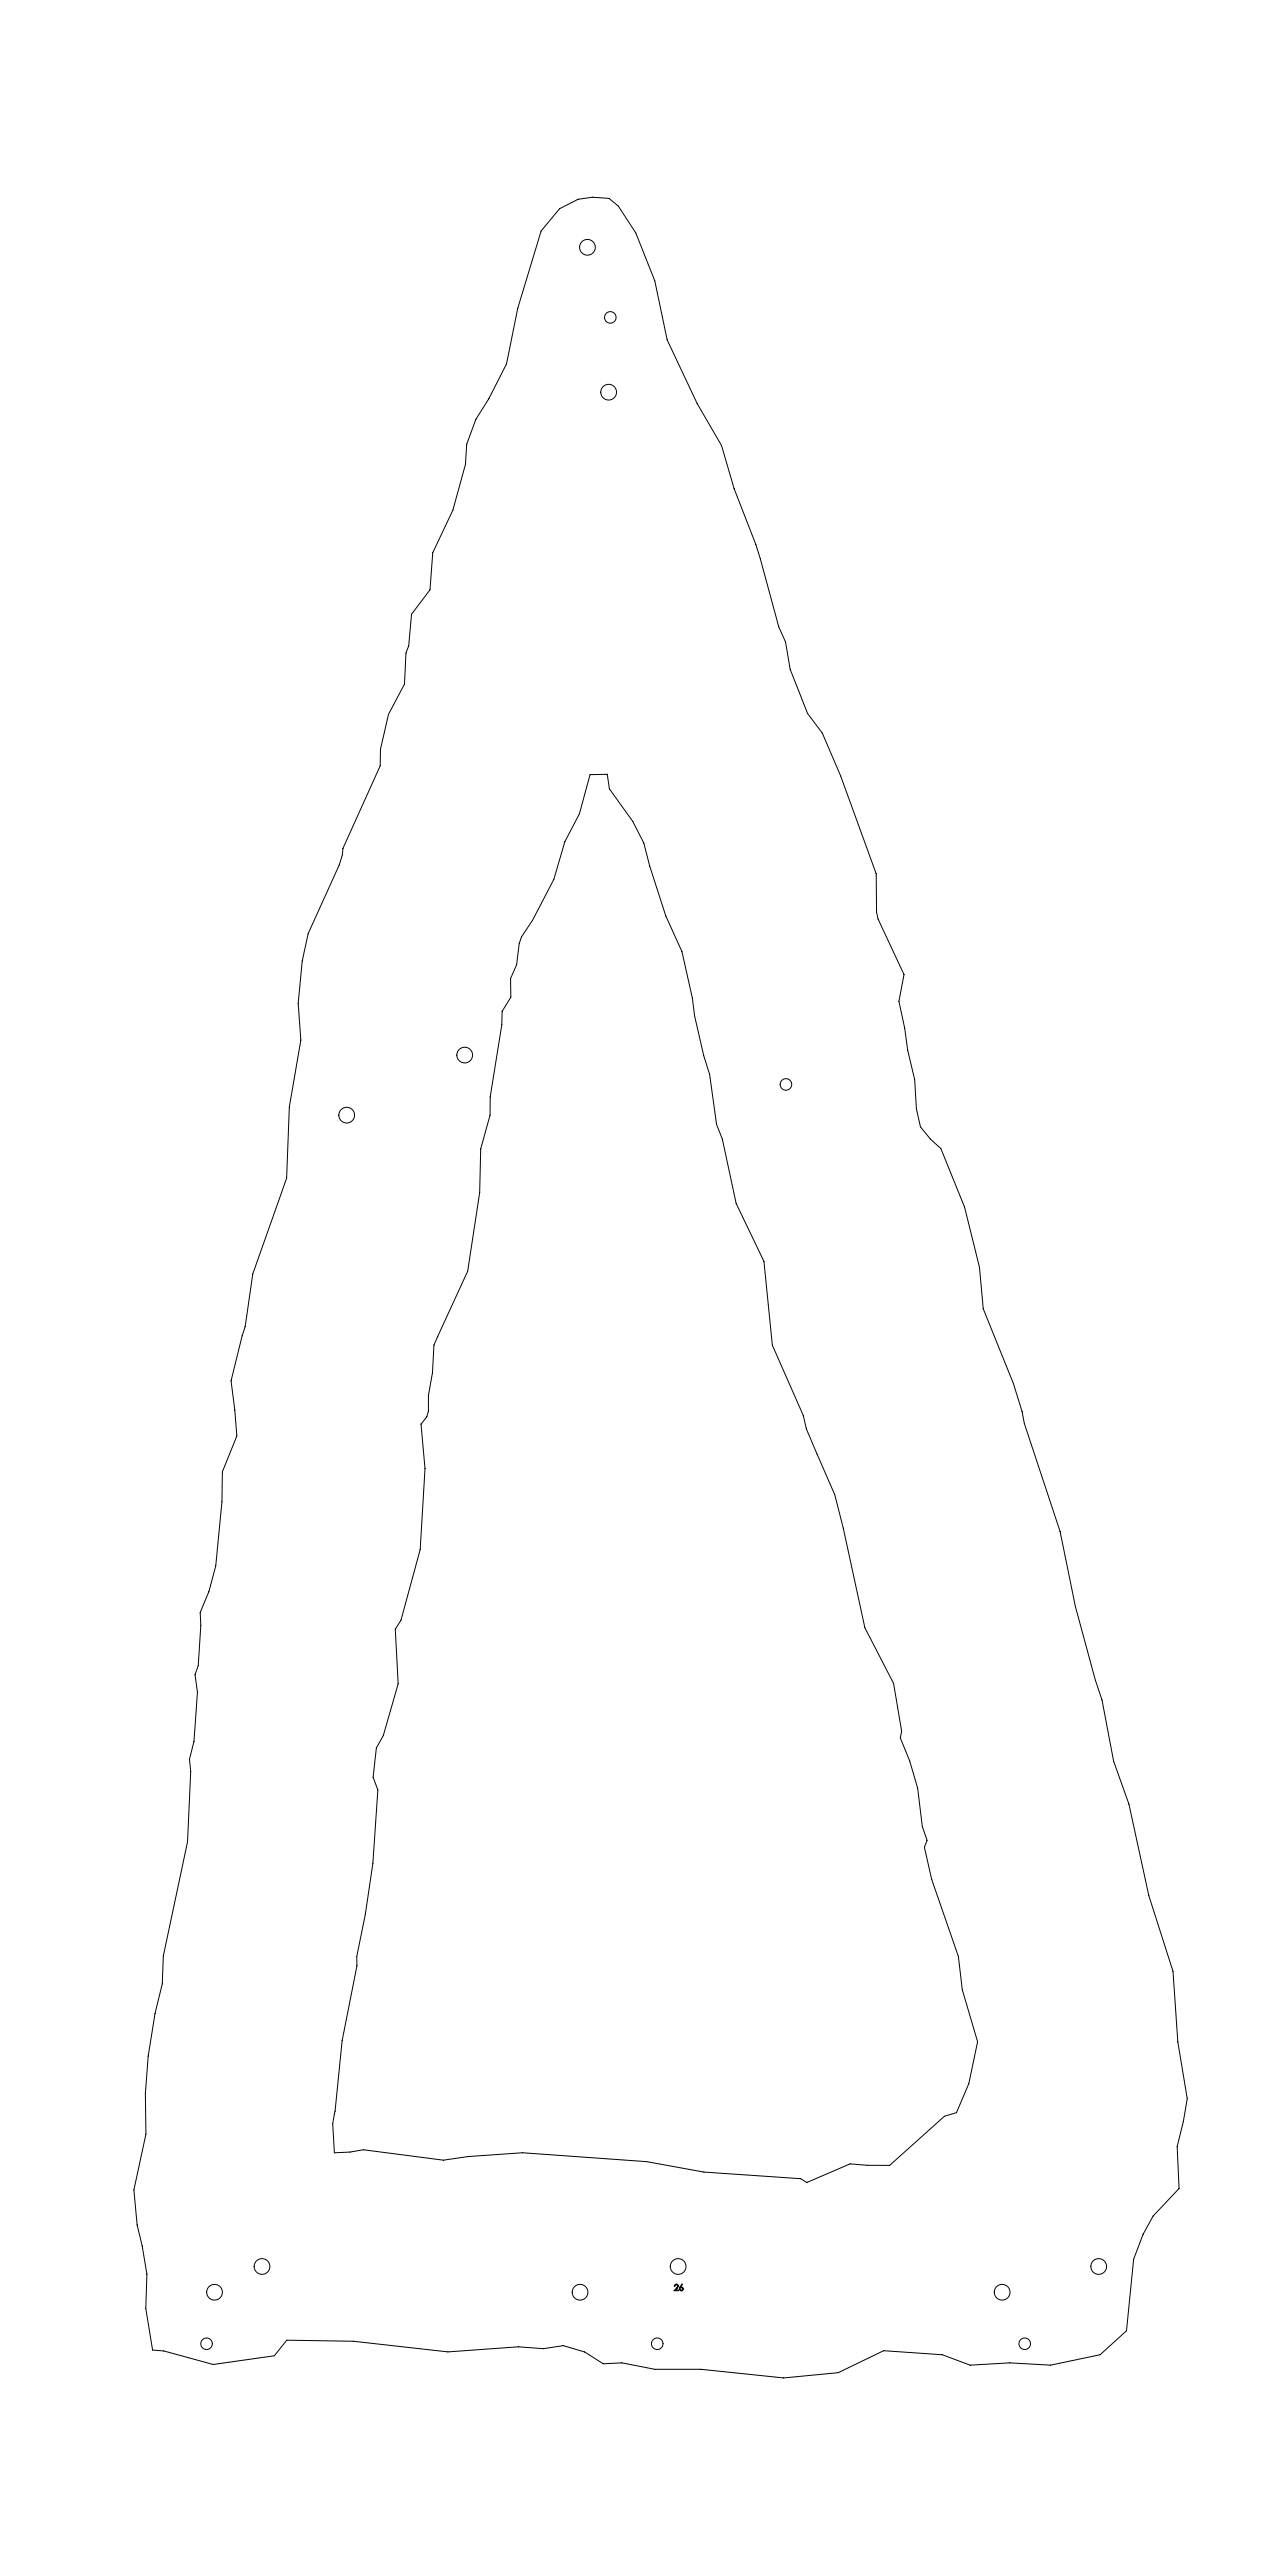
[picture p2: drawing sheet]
<svg xmlns="http://www.w3.org/2000/svg" width="1000mm" height="2000mm" viewBox="0 0 1000 2000" stroke-linecap="round" stroke-linejoin="round" font-family="sans-serif">
<g fill="none" stroke="#000" stroke-width=".78">
<path d="M434 162l15-7 11-2 13 1 7 6 14 21 14 37 10 46 23 49 19 33 10 34 17 43 3 11 15 53 5 12 3 21 14 34 11 15 15 34 27 76 1 30 1 5 20 43-4 21 4 21 3 17 5 23 1 22 4 14 7 10 8 7 19 46 11 46 3 33 24 58 7 21 1 10 28 84 12 58 15 57 6 15 9 48 11 33 16 71 19 59 3 55 8 44-3 18-5 19 1 33-20 21-7 14-8 20-5 55-21 19-38 8-32-2-31 2-21-8-46-3-35 17-43 4-64-7h-36l-25-5-15 1-14-9-17-5-15 2-20-1-54 4-74-9h-51l-10 12-47 6-39-10-9-1-5-32 1-27-4-22-4-16-2-27 9-43a361 361 0 0 1 13-117l1-22 19-88 2-55-1-10 4-14 2-38-2-13 3-7 2-31-1-11 7-16 5-20 5-50 1-23 11-28-2-20-3-23 9-35 2-7 6-40 27-75 2-55 9-52-2-29 3-33 4-21 24-53 3-8v-5l29-64v-13l7-27 12-24 1-24 2-5 3-25 14-19 2-29 16-33 9-35 1-16 7-19 11-16 13-27 9-44 18-60zM458 602l13-1 2 12 18 25 9 17 4 18 13 38 12 28 9 36 1 14 7 31 5 15 5 38 5 12 11 50 21 45 7 65 24 54 2 11 22 51 7 26 16 77 23 44 6 37-1 5 7 18 6 21 4 30 4 10-2 6 5 25 21 60 3 25 12 41-7 32-9 23-10 3-42 38h-18l-13-1-34 14-4-3-75-5-45-8-96-7-43 3-19 3-62-8-10 2h-12l-2-23 2-9 6-55 11-58v-7l7-33 5-40 4-57-3-10 2-22 6-10 11-40-2-43 4-7 15-54 4-63-3-35 4-6 2-4v-12l3-18 1-21 26-58 9-61 1-34 7-26 1-14 9-56v-10l7-11-1-15 5-11 2-16 2-5 8-13 17-32 9-29 11-22zM524 1774a1.7 1.7 0 0 1 3 1 1.7 1.7 0 0 1-1 2l-2 2h3h-4l3-3a1.1 1.1 0 0 0-1-1 1.1 1.1 0 0 0-1 1zM529 1774h1l-1 2a1.6 1.6 0 0 1 1 2 1.6 1.6 0 0 1-2 1 1.6 1.6 0 0 1 0-2z"/>
<circle cx="456" cy="192" r="6"/>
<circle cx="474" cy="247" r="5"/>
<circle cx="473" cy="305" r="6"/>
<circle cx="361" cy="819" r="6"/>
<circle cx="610" cy="842" r="4"/>
<circle cx="269" cy="866" r="6"/>
<circle cx="203" cy="1760" r="6"/>
<circle cx="527" cy="1760" r="6"/>
<circle cx="529" cy="1778" r="1"/>
<circle cx="853" cy="1760" r="6"/>
<circle cx="167" cy="1780" r="6"/>
<circle cx="450" cy="1780" r="6"/>
<circle cx="778" cy="1780" r="6"/>
<circle cx="160" cy="1820" r="5"/>
<circle cx="510" cy="1820" r="5"/>
<circle cx="796" cy="1820" r="5"/>
</g>
</svg>
